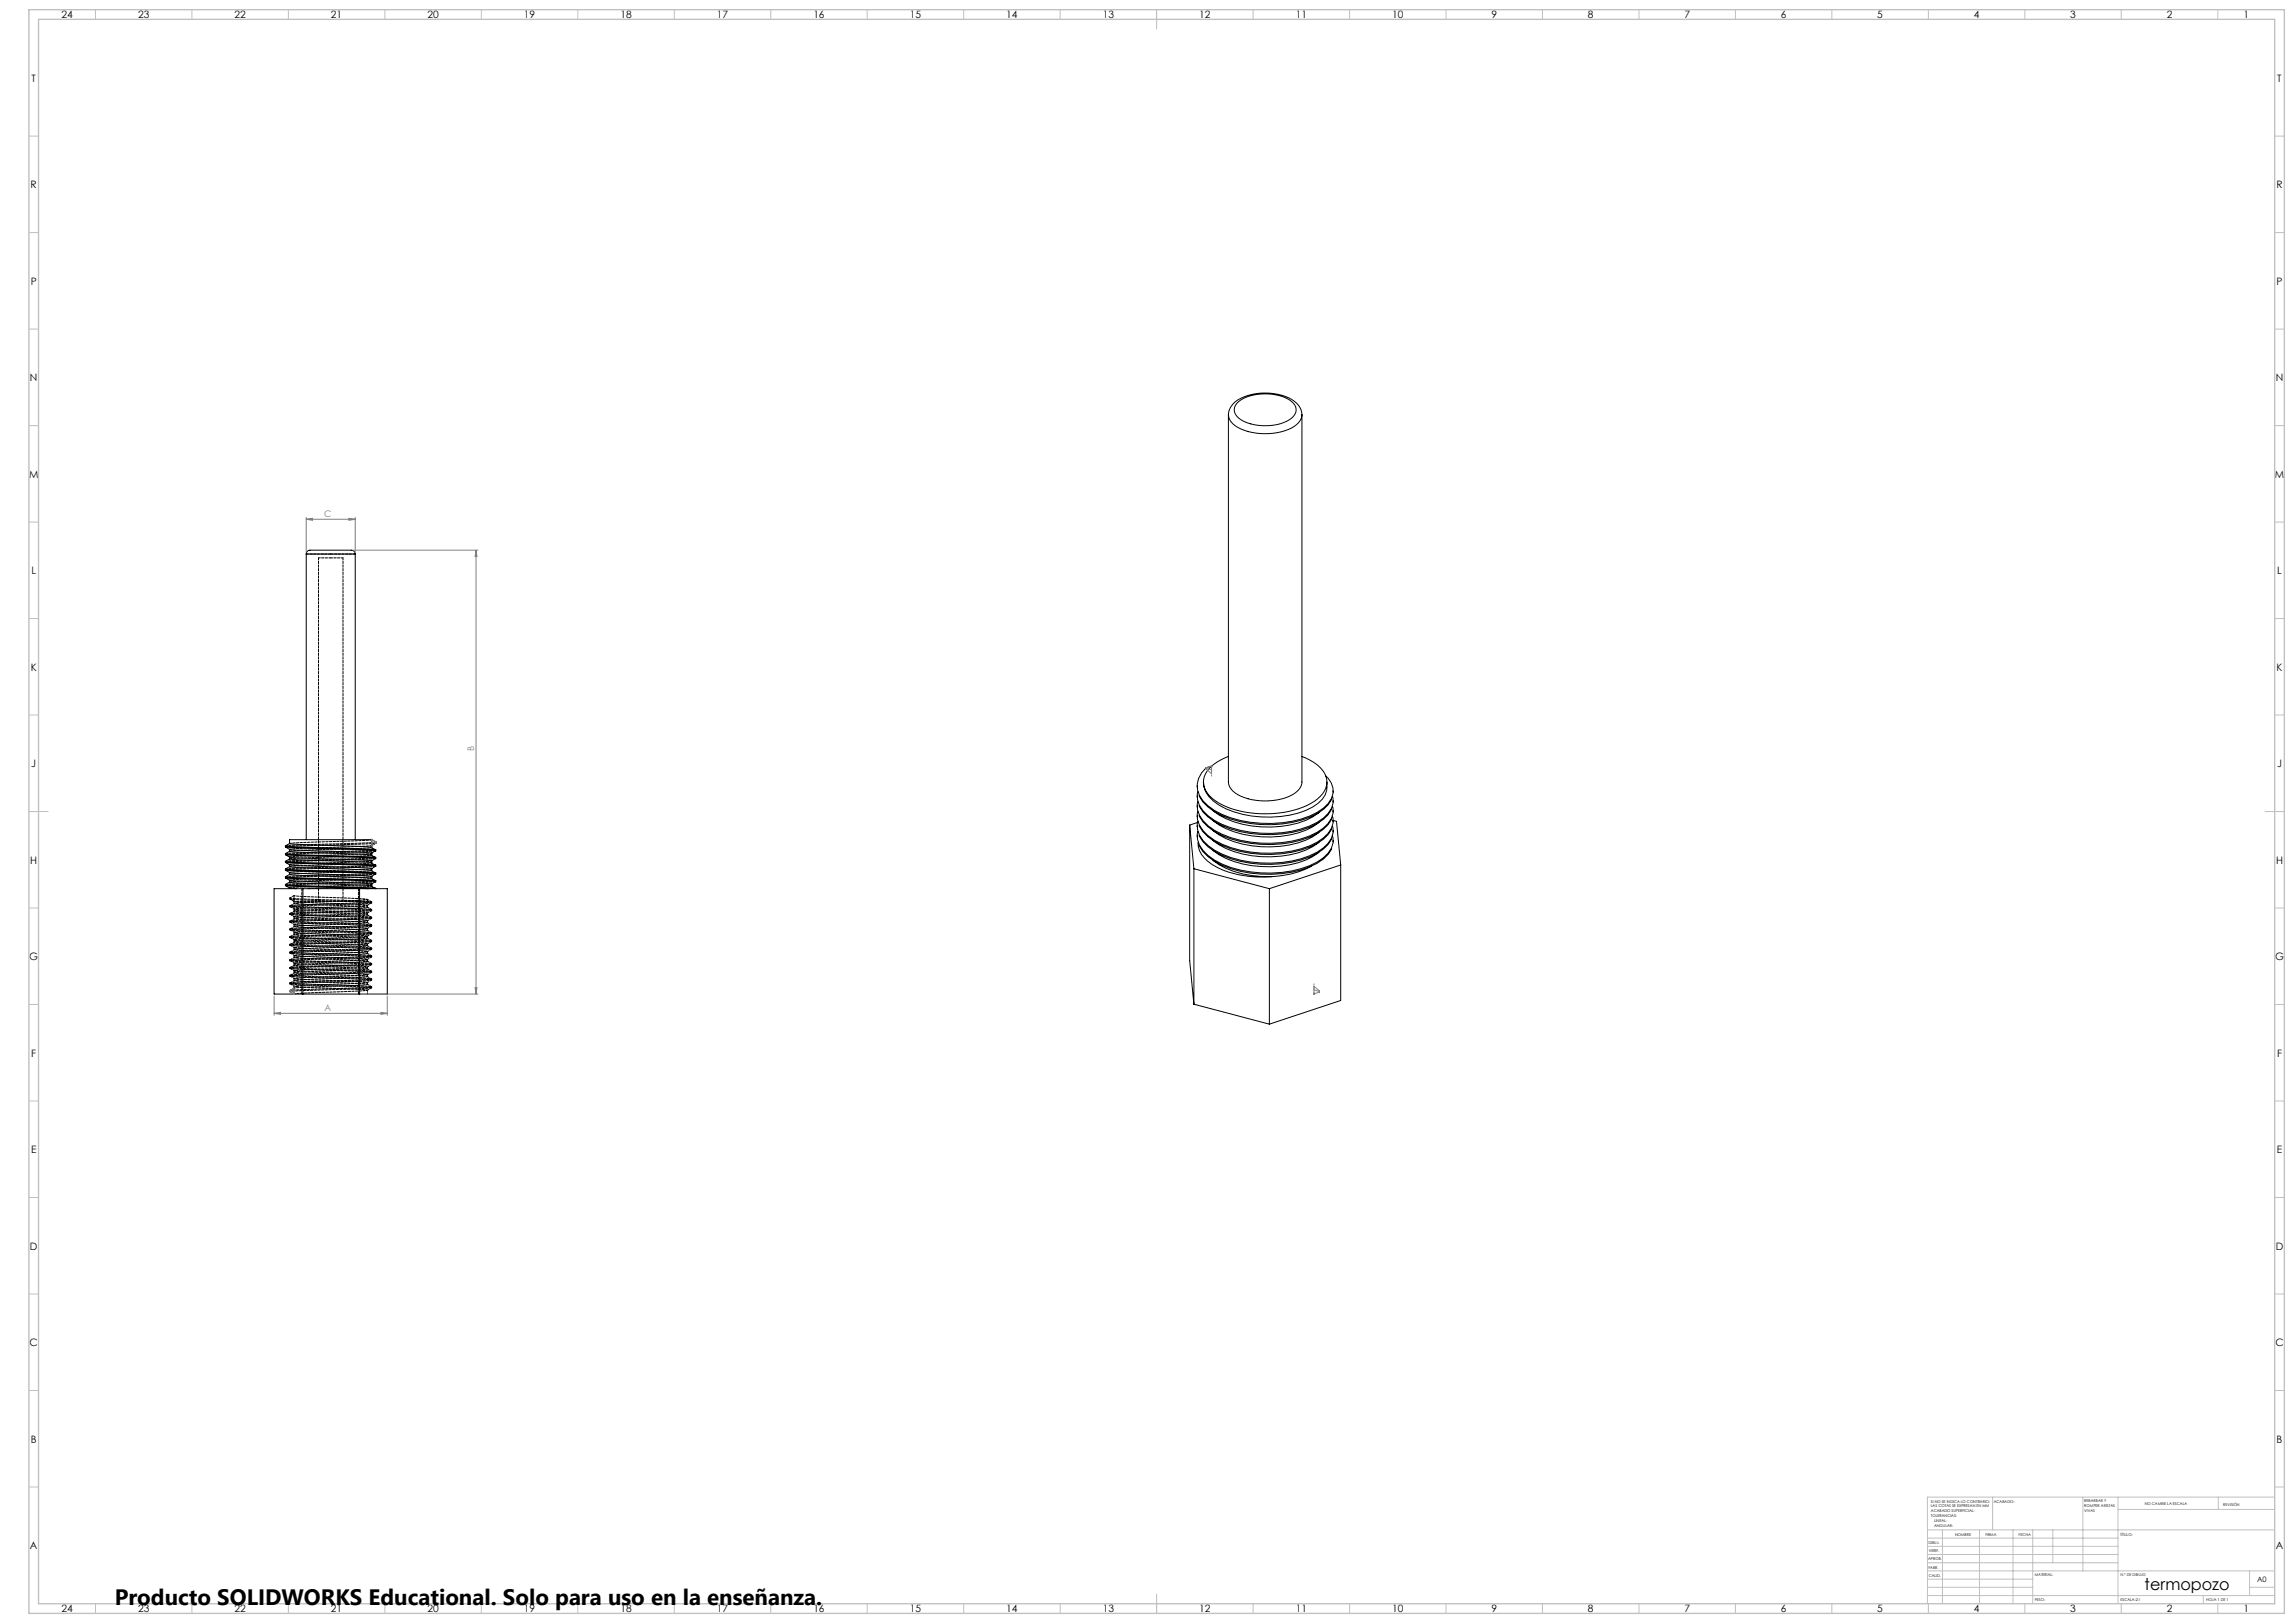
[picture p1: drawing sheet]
<svg xmlns="http://www.w3.org/2000/svg" width="1189mm" height="841mm" viewBox="0 0 1189 841" stroke-linecap="round" stroke-linejoin="round" font-family="sans-serif">
<defs><g id="words">
<text font-size="11.6" x="59" y="832">Producto SOLIDWORKS Educational. Solo para uso en la enseñanza.</text>
<text font-size="8.5" x="1112" y="824">termopozo</text>
<g font-size="5.3">
<text x="32" y="9">24</text>
<text x="72" y="9">23</text>
<text x="122" y="9">22</text>
<text x="172" y="9">21</text>
<text x="222" y="9">20</text>
<text x="272" y="9">19</text>
<text x="322" y="9">18</text>
<text x="372" y="9">17</text>
<text x="422" y="9">16</text>
<text x="472" y="9">15</text>
<text x="522" y="9">14</text>
<text x="572" y="9">13</text>
<text x="622" y="9">12</text>
<text x="672" y="9">11</text>
<text x="722" y="9">10</text>
<text x="773" y="9">9</text>
<text x="823" y="9">8</text>
<text x="873" y="9">7</text>
<text x="923" y="9">6</text>
<text x="973" y="9">5</text>
<text x="1023" y="9">4</text>
<text x="1073" y="9">3</text>
<text x="1123" y="9">2</text>
<text x="1163" y="9">1</text>
<text x="16" y="42">T</text>
<text x="1180" y="42">T</text>
<text x="16" y="97">R</text>
<text x="1180" y="97">R</text>
<text x="16" y="147">P</text>
<text x="1180" y="147">P</text>
<text x="16" y="197">N</text>
<text x="1180" y="197">N</text>
<text x="15" y="247">M</text>
<text x="1179" y="247">M</text>
<text x="16" y="297">L</text>
<text x="1180" y="297">L</text>
<text x="16" y="347">K</text>
<text x="1180" y="347">K</text>
<text x="16" y="397">J</text>
<text x="1180" y="397">J</text>
<text x="16" y="447">H</text>
<text x="1180" y="447">H</text>
<text x="15" y="497">G</text>
<text x="1179" y="497">G</text>
<text x="16" y="547">F</text>
<text x="1180" y="547">F</text>
<text x="16" y="597">E</text>
<text x="1180" y="597">E</text>
<text x="16" y="647">D</text>
<text x="1180" y="647">D</text>
<text x="15" y="697">C</text>
<text x="1179" y="697">C</text>
<text x="16" y="747">B</text>
<text x="1180" y="747">B</text>
<text x="16" y="803">A</text>
<text x="1180" y="803">A</text>
<text x="32" y="835">24</text>
<text x="72" y="835">23</text>
<text x="122" y="835">22</text>
<text x="172" y="835">21</text>
<text x="222" y="835">20</text>
<text x="272" y="835">19</text>
<text x="322" y="835">18</text>
<text x="372" y="835">17</text>
<text x="422" y="835">16</text>
<text x="472" y="835">15</text>
<text x="522" y="835">14</text>
<text x="572" y="835">13</text>
<text x="622" y="835">12</text>
<text x="672" y="835">11</text>
<text x="722" y="835">10</text>
<text x="773" y="835">9</text>
<text x="823" y="835">8</text>
<text x="873" y="835">7</text>
<text x="923" y="835">6</text>
<text x="973" y="835">5</text>
<text x="1023" y="835">4</text>
<text x="1073" y="835">3</text>
<text x="1123" y="835">2</text>
<text x="1163" y="835">1</text>
</g>
<g font-size="4.7" fill="#808080">
<text x="168" y="268">C</text>
<text x="246" y="389" transform="rotate(-90 246 389)">B</text>
<text x="168" y="524">A</text>
</g>
<text font-size="3.9" x="1170" y="820">A0</text>
<g font-size="2">
<text x="1001" y="779">SI NO SE INDICA LO CONTRARIO:</text>
<text x="1033" y="779">ACABADO:</text>
<text x="1080" y="778">REBARBAR Y</text>
<text x="1112" y="780">NO CAMBIE LA ESCALA</text>
<text x="1001" y="781">LAS COTAS SE EXPRESAN EN MM</text>
<text x="1001" y="784">ACABADO SUPERFICIAL:</text>
<text x="1080" y="781">ROMPER ARISTAS</text>
<text x="1080" y="783">VIVAS</text>
<text x="1152" y="780">REVISIÓN</text>
<text x="1001" y="786">TOLERANCIAS:</text>
<text x="1002" y="789">LINEAL:</text>
<text x="1002" y="791">ANGULAR:</text>
<text x="1013" y="796">NOMBRE</text>
<text x="1029" y="796">FIRMA</text>
<text x="1046" y="796">FECHA</text>
<text x="1099" y="796">TÍTULO:</text>
<text x="1000" y="800">DIBUJ.</text>
<text x="999" y="808">APROB.</text>
<text x="1000" y="804">VERIF.</text>
<text x="1000" y="813">FABR.</text>
<text x="1000" y="817">CALID.</text>
<text x="1055" y="817">MATERIAL:</text>
<text x="1099" y="817">N.º DE DIBUJO</text>
<text x="1055" y="830">PESO:</text>
<text x="1099" y="830">ESCALA:2:1</text>
<text x="1143" y="830">HOJA 1 DE 1</text>
</g>
</g></defs>
<g fill="none" stroke="#000" stroke-width=".52">
<path d="M637 215v190a11 11 0 0 0 10 9 29 29 0 0 0 26-5l1-2 1-2v-190M637 215a11 11 0 0 0 10 9 29 29 0 0 0 26-5l1-2 1-2M637 215a12 12 0 0 1 10-10 27 27 0 0 1 26 5l1 2 1 3M641 209a25 25 0 0 1 29 0 6 6 0 0 1-3 9 26 26 0 0 1-26-2l-1-3v-2zM159 287v-1a57 57 0 0 1 18-1h5l2 1v1M159 287h25M159 287v148M184 287v148M628 397l-3 1a12 12 0 0 0 1 20 55 55 0 0 0 44 8 28 28 0 0 0 20-12 10 10 0 0 0-3-12M637 392l-6 3-3 2M675 392a17 17 0 0 1 13 14 17 17 0 0 1-13 12 54 54 0 0 1-45-3 11 11 0 0 1-2-18M621 412v1"/>
<path d="M621 418h.1M621 407v1M621 410a14 14 0 0 0 8 15 60 60 0 0 0 54 1 12 12 0 0 0 8-13M621 415a14 14 0 0 0 8 15 60 60 0 0 0 54 1 12 12 0 0 0 8-13M622 412a25 25 0 0 0 16 12 61 61 0 0 0 45-2 16 16 0 0 0 7-8M622 417a25 25 0 0 0 16 13 61 61 0 0 0 45-3 15 15 0 0 0 7-8M624 405a13 13 0 0 0 8 12 54 54 0 0 0 48 1 12 12 0 0 0 8-10M688 405v3M691 415v1M691 410h.1M148 438v1M148 438l47 2h-1"/>
<path d="M150 437l42 2M192 439l3 1M193 435h-43v2l-2 1M193 438l2-1zM193 435v4M193 435l2 1M193 435h.1M195 436h-1M195 436v1M617 428l2 22M617 428v70l2 22M621 423h.1"/>
<path d="M621 428h.1M621 433v1M621 426l-4 2M621 421a14 14 0 0 0 8 14 60 60 0 0 0 54 1 14 14 0 0 0 8-12v-1M621 426a14 14 0 0 0 8 14 60 60 0 0 0 54 2 14 14 0 0 0 8-13v-1M621 431a14 14 0 0 0 8 15 60 60 0 0 0 54 1 12 12 0 0 0 8-14M621 436a14 14 0 0 0 10 13 53 53 0 0 0 28 5M622 423a25 25 0 0 0 16 12 61 61 0 0 0 45-3 16 16 0 0 0 7-8M622 428a25 25 0 0 0 16 12 61 61 0 0 0 45-3 16 16 0 0 0 7-8M622 433a25 25 0 0 0 16 12 61 61 0 0 0 45-3 16 16 0 0 0 7-7M622 438a25 25 0 0 0 16 12 61 61 0 0 0 45-3 16 16 0 0 0 7-7M629 420a52 52 0 0 0 51 3l4-2"/>
<path d="M629 425a52 52 0 0 0 51 4l4-3M629 430a52 52 0 0 0 51 4l4-3M629 436a52 52 0 0 0 51 3l4-3M691 420v1M691 426v-1l2 1 2 22M691 430v1M691 436h.1M148 443l1 1a24 24 0 0 0 12 1l30 1h2v1M148 447l1 1a50 50 0 0 0 18 1l24 1h2v1M148 451l1 1a24 24 0 0 0 12 1l30 1h2v1M148 455l1 1a50 50 0 0 0 18 1l24 1h2v1M148 442v1"/>
<path d="M148 446v1M148 450v1M148 454v1M148 458v1M148 442l47 2h-1M148 446l47 2h-1M148 450l47 2h-1M148 454l47 2h-1M148 458l47 2h-1M148 443l47 2-3 1M148 447l47 2-3 1M148 451l47 2-3 1"/>
<path d="M148 455l47 2-3 1M150 441l-2 1M150 444v1l-2 1M150 448v1l-2 1M150 453l-2 1M150 456v1l-2 1M150 440v1M150 452v1M150 441l42 2M150 445l42 2M150 449l42 2M150 453l42 2"/>
<path d="M150 457l42 2M192 443l3 1M192 447l3 1M192 451l3 1M192 455l3 1M192 459l3 1M192 442l3-1-47-2 1 1a23 23 0 0 0 12 1l30 1h2v1M195 440v1M195 444v1M195 448v1M195 452v1M195 456v1"/>
<path d="M619 450l39 10M619 450v70M629 441a52 52 0 0 0 51 3l4-2M629 446a46 46 0 0 0 30 8M680 449h-1a48 48 0 0 1-20 5M695 448l-37 12M695 448v70l-37 13M142 460h59v55h-59zM150 460h.1M154 460h-4l-2-1 43 1M157 460v55M186 460v55"/>
<path d="M658 460v71M619 520l39 11"/>
</g>
<g fill="none" stroke="#000" stroke-width=".52" stroke-dasharray="1.3 .6">
<path d="M159 287h12M171 287h13M150 437h.1M192 438h1M193 435h.1M195 437v-1M150 456h.1M150 452h.1M150 448h.1M150 444h.1M150 440h.1M150 441h.1"/>
<path d="M150 445h.1M150 449h.1M150 453h.1M150 457h.1M192 442h.1M192 446h.1M192 450h.1M192 454h.1M192 458h.1M150 460h.1M150 465v1M150 477v1"/>
<path d="M150 473v1M150 469v1M156 460v55M186 460v55M193 480v-1M193 476v-1M193 472v-1M193 468v-1M150 497v1M150 493v1M150 489v1M150 485v1"/>
<path d="M150 481v1M193 500v-1M193 496v-1M193 492v-1M193 488v-1M193 484v-1M150 514v-1M150 509v1M150 505v1M150 501v1M193 508v-1M193 504v-1"/>
<path d="M193 512v-1"/>
</g>
<g fill="none" stroke="#000" stroke-width=".52" stroke-dasharray="1.3 .6" stroke-dashoffset=".3">
<path d="M171 289h-6M178 289h-7M193 435l-43 2M193 438l-43 2M150 466l2 1M152 464l-2 1M190 477l3-1M190 473l3-1M190 469l3-1M193 479l-3-1M193 475l-3-1M193 471l-3-1"/>
<path d="M193 467l-3-1M193 468l-43-2M190 497l3-1M190 493l3-1M190 489l3-1M190 485l3-1M190 481l3-1M193 499l-3-1M193 495l-3-1M193 491l-3-1M193 487l-3-1M193 483l-3-1"/>
<path d="M150 513l43-2M150 513l2-1M152 515l-2-1M190 509l3-1M190 505l3-1M190 501l3-1M190 513l3-1M193 507l-3-1M193 503l-3-1M193 511l-3-1"/>
</g>
<path d="M192 439h1l-43 2M192 443h1l-43 2M192 447h1l-43 2M192 451h1l-43 2M192 455h1l-43 2M192 499l-42-2 43-2-43-2 43-2-43-2 43-2M192 487l-42-2 43-2-43-2 43-2-43-2 43-2M192 511l-42-2 43-2-43-2 43-2-43-2 43-2" fill="none" stroke="#000" stroke-width=".52" stroke-dasharray="1.3 .6" stroke-dashoffset="-.1"/>
<path d="M192 459h1l-34 1" fill="none" stroke="#000" stroke-width=".52" stroke-dasharray="1.3 .6" stroke-dashoffset="-.2"/>
<g fill="none" stroke="#000" stroke-width=".52" stroke-dasharray="1.3 .6" stroke-dashoffset=".2">
<path d="M165 289v178M194 437l-46 2M195 436l-47 2M193 442l-43 2M193 446l-43 2M193 450l-43 2M193 454l-43 2M193 458l-43 2M194 441l-46 2M194 445l-46 2M194 449l-46 2M194 453l-46 2"/>
<path d="M194 457l-46 2M195 440l-47 2M195 444l-47 2M195 448l-47 2M195 452l-47 2M195 456l-47 2M178 467v-178M192 475l-42-2 43-2-43-2 43-2-43-2"/>
</g>
<path d="M171 467l19-1-38-2M171 467h-19M190 474l-38-2 38-2M190 467h-19M190 510l-38-2 38-2M190 506l-38-2 38-2M190 515v-2" fill="none" stroke="#000" stroke-width=".52" stroke-dasharray="1.3 .6" stroke-dashoffset=".6"/>
<g fill="none" stroke="#000" stroke-width=".52" stroke-dasharray="1.3 .6" stroke-dashoffset=".5">
<path d="M152 479v1M152 475v1M152 471v1M152 467v1M190 470v-1M190 474v-1M190 478v-1M190 467v-1M152 499v1M152 495v1M152 491v1M152 487v1"/>
<path d="M152 483v1M190 482l-37-2 37-2-38-2 38-2M190 482v-1M190 486v-1M190 490v-1M190 494v-1M190 498v-1M152 512l38-2M152 515l38-2-38-2 38-2-38-2 38-2-38-2 38-2-38-2 38-2-38-2 38-2-38-2 38-2-38-2 38-2-38-2 38-2-38-2 38-2-38-2 38-2-38-2 38-2-38-2M152 511v1M152 507v1M152 503v1"/>
<path d="M190 502l-37-2 37-2-38-2 38-2M190 502v-1M190 506v-1M190 510v-1"/>
</g>
<g fill="none" stroke="#000" stroke-width=".52" stroke-dasharray="1.3 .6" stroke-dashoffset=".4">
<path d="M151 478l2 1M151 474l2 1M151 470l2 1M151 466l2 1M153 480l-2 1M153 476l-2 1M153 472l-2 1M153 468l-2 1M193 480l-43-2 43-2-43-2 43-2M151 498l2 1M151 494l2 1M151 490l2 1"/>
<path d="M151 486l2 1M151 482l2 1M153 500l-2 1M153 496l-2 1M153 492l-2 1M153 488l-2 1M153 484l-2 1M190 494l-37-2 37-2-37-2 37-2-38-2 38-2M193 492l-43-2 43-2-43-2 43-2M151 506l2 1M151 502l2 1M151 510l2 1"/>
<path d="M153 508l-2 1M153 504l-2 1M153 512l-2 1M193 504l-43-2 43-2-43-2 43-2"/>
</g>
<path d="M190 470l-38-2 19-1M150 514l43-2-43-2 43-2" fill="none" stroke="#000" stroke-width=".52" stroke-dasharray="1.3 .6" stroke-dashoffset=".7"/>
<path d="M152 467v-3M193 472l-43-2 43-2M193 496l-43-2 43-2M193 484l-43-2 43-2M152 512v3M193 508l-43-2 43-2" fill="none" stroke="#000" stroke-width=".52" stroke-dasharray="1.3 .6" stroke-dashoffset=".1"/>
<g fill="none" stroke="#808080" stroke-width=".52">
<path d="M159 269h3v1zM159 268v18M159 269h25M181 269h3l-3 1zM184 268v18M183 285h65M247 285v230M247 285v3h-1zM627 397h1M628 397h.1M628 397v4l-3-3 3-1M192 435h1"/>
<path d="M193 435v3l2-1v-1l-2-1M193 435h-1M142 516v10M152 515h1M152 515l-2-1 2-2v4M153 515h-1M187 515h61M201 516v10M246 512h1v3zM681 515h1M681 515h.1M681 515l3-1v-1l-3-2v4"/>
<path d="M142 525h3v1zM142 525h59M197 525h4l-4 1z"/>
</g>
<g fill="none" stroke="#c0c0c0" stroke-width=".52">
<path d="M49 5v5M99 5v5M149 5v5M199 5v5M249 5v5M299 5v5M349 5v5M399 5v5M449 5v5M499 5v5M549 5v5M599 5v10"/>
<path d="M649 5v5M699 5v5M749 5v5M799 5v5M849 5v5M899 5v5M949 5v5M999 5v5M1049 5v5M1099 5v5M1149 5v5M15 71h5"/>
<path d="M1179 71h5M15 121h5M1179 121h5M15 171h5M1179 171h5M15 221h5M1179 221h5M15 271h5M1179 271h5M15 321h5M1179 321h5M15 371h5"/>
<path d="M1179 371h5M15 421h10M1174 421h10M15 471h5M1179 471h5M15 521h5M1179 521h5M15 571h5M1179 571h5M15 621h5M1179 621h5M15 671h5"/>
<path d="M1179 671h5M15 721h5M1179 721h5M15 771h5M1033 776v17M1080 776v38M1098 776v55M1150 776v6M1179 771h5M1179 776h-180v55M999 793h180M999 797h99"/>
<path d="M1007 793v38M1026 793v38M1043 793v38M1054 793v38M1064 793v17M1098 782h81M999 810h99M999 806h99M999 801h99M999 818h55M999 814h180M1166 814v13"/>
<path d="M49 831v5M99 831v5M149 831v5M199 831v5M249 831v5M299 831v5M349 831v5M399 831v5M449 831v5M499 831v5M549 831v5M599 826v10"/>
<path d="M649 831v5M699 831v5M749 831v5M799 831v5M849 831v5M899 831v5M949 831v5M999 827h180M999 823h55M999 831v5M1049 831v5M1099 831v5"/>
<path d="M1142 827v4M1149 831v5M1166 823h13"/>
</g>
<path d="M15 5h1169v831h-1169zM20 10h1159v821h-1159z" fill="none" stroke="#c0c0c0" stroke-width=".7"/>
<path d="M193 435v4M152 515v-4" fill="none" stroke="#808080" stroke-width=".52" stroke-dasharray="15.2 1.3 1.3 1.3" stroke-dashoffset="15.1"/>
<path d="M625 398l3 1M195 437h-2M150 514h2M684 514l-3-1" fill="none" stroke="#808080" stroke-width=".52" stroke-dasharray="15.2 1.3 1.3 1.3"/>
<path d="M628 397v5M681 515v-5" fill="none" stroke="#808080" stroke-width=".52" stroke-dasharray="15.2 1.3 1.3 1.3" stroke-dashoffset="14.6"/>
<g fill="#808080">
<path d="M142 525h3v1zM197 525h4l-4 1zM159 269h3v1zM181 269h3l-3 1z"/>
<path d="M247 285v3h-1zM246 512h1v3z"/>
</g>
<use href="#words"/>
</svg>
